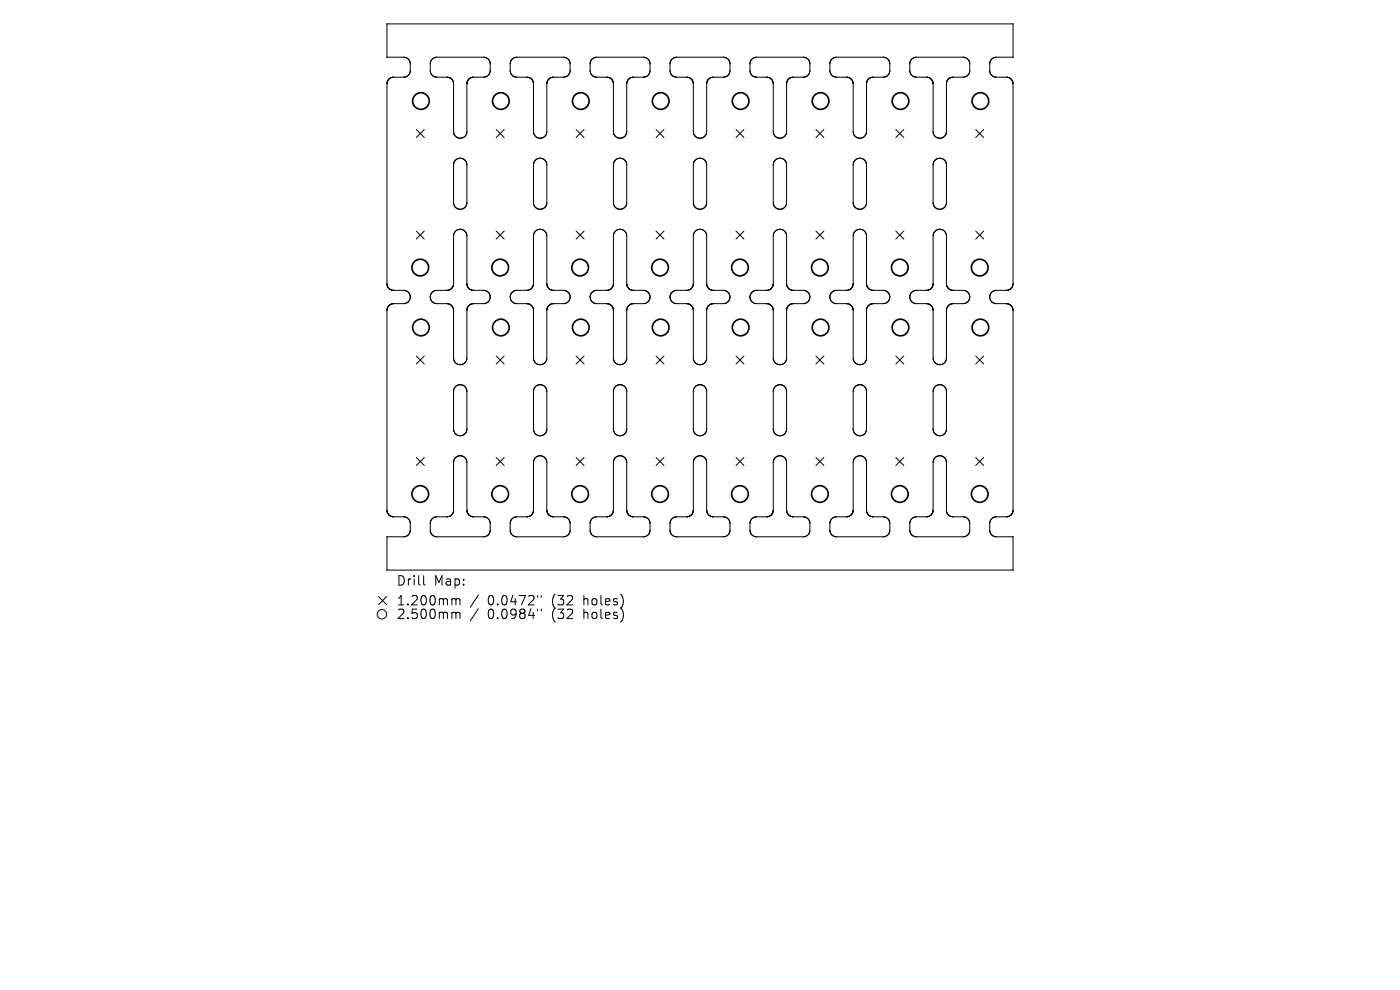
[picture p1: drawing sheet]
<svg xmlns="http://www.w3.org/2000/svg" width="297mm" height="210mm" viewBox="0 0 297 210" stroke-linecap="round" stroke-linejoin="round" font-family="sans-serif">
<defs><g id="words">
<g font-size="2.8">
<text x="84" y="124.5">Drill</text>
<text x="92" y="124.5">Map:</text>
<text x="84" y="128.7">1.200mm</text>
<text x="84" y="131.6">2.500mm</text>
<text x="103.5" y="128.7">0.0472&quot;</text>
<text x="103.5" y="131.6">0.0984&quot;</text>
<text x="117.2" y="128.7">(32</text>
<text x="117.2" y="131.6">(32</text>
<text x="124.1" y="128.7">holes)</text>
<text x="124.1" y="131.6">holes)</text>
</g>
</g></defs>
<g fill="none" stroke="#000" stroke-width=".21">
<path d="M82.1 5.1v7M82.1 5.1h.1M82.1 12.1h.1M82.1 17.7v42.5M82.1 17.7h.1M82.1 17.6v.1M82.1 17.6h.1M82.1 12.1l3.8 .1 .7 .3 .4 .6v2.1l-.4 .8-.8 .4h-2.3M82.1 5.1h132.8M82.1 17.5v.1M82.1 17.5h.1M82.1 17.4v.1"/>
<path d="M82.2 17.4h-.1M82.2 17.2v.2M82.2 17.2h.1M82.2 17.1v.1M82.3 17.1h-.1M82.5 16.8l-.2 .3M82.5 16.8h.1M82.6 16.7l-.1 .1M82.6 16.7h.1M82.7 16.6l-.1 .1M82.7 16.6h.1M82.8 16.5l-.1 .1"/>
<path d="M82.9 16.5h-.1M82.9 16.5h.1M83 16.5h-.1M83 16.5h.1M83.1 16.4l-.1 .1M83.1 16.4h.1M83.2 16.4h-.1M83.2 16.4h.1M83.3 16.4h-.1M83.3 16.4h.1M83.4 16.4h-.1M83.5 16.4h-.1"/>
<path d="M94.9 16.4h.1M95 16.4h.1M95.1 16.4h.1M95.2 16.4h.1M95.2 16.4l.2 .1M95.4 16.5h.1M95.5 16.5l.2 .2M95.7 16.7h.1M95.7 16.7l.1 .1M95.8 16.8h.1M95.8 16.8l.1 .1M95.9 16.9h.1"/>
<path d="M95.9 16.9l.2 .2M96.1 17.1h.1M96.1 17.1v.1M96.1 17.2h.1M96.1 17.2l.1 .2M96.2 17.4h.1M96.2 17.4v.1M96.2 17.5h.1M96.2 17.5v.1M96.2 17.6h.1M96.2 17.6v.1M96.2 17.7h.1"/>
<path d="M96.2 17.7v10.4l.5 .9 .9 .3 1-.3 .4-.9v-10.4M99.1 17.7h-.1M99.1 17.6v.1M99.1 17.6h.1M99.1 17.5v.1M99.1 17.5h.1M99.1 17.4v.1M99.1 17.4h.1M99.1 17.3v.1M99.1 17.3h.1M99.2 17.2l-.1 .1M99.2 17.2h.1"/>
<path d="M99.2 17.1v.1M99.3 17.1h-.1M99.3 16.9v.2M99.4 16.9h-.1M99.4 16.9h.1M99.4 16.8v.1M99.4 16.8h.1M99.5 16.8h-.1M99.5 16.8h.1M99.5 16.7v.1M99.6 16.7h-.1M99.7 16.6l-.1 .1"/>
<path d="M99.7 16.6h.1M99.8 16.5l-.1 .1M99.8 16.5h.1M99.9 16.5h-.1M99.9 16.5h.1M100.1 16.4l-.2 .1M100.1 16.4h.1M100.2 16.4h-.1M100.2 16.4h.1M100.3 16.4h-.1M100.3 16.4h.1M100.4 16.4h-.1"/>
<path d="M100.4 16.4h.1M100.5 16.4h-.1M100.5 16.4l2.4-.1 .8-.5 .3-.7v-1.7l-.2-.5-.4-.5-.8-.3h-10l-.8 .3-.3 .4-.2 .6v1.7l.3 .7 .4 .4 .5 .2h2.4M100.5 16.4h.1M111.8 16.4h.1M111.9 16.4h.1M112 16.4h.1M112.1 16.4h.1M112.2 16.4v.1M112.2 16.5h.1M112.3 16.5h.1M112.3 16.5l.2 .1"/>
<path d="M112.5 16.6h.1M112.6 16.6h.1M112.6 16.6v.1M112.6 16.7h.1M112.7 16.7l.2 .3M112.9 17h.1M112.9 17l.1 .1M113 17.1h.1M113 17.1l.1 .1M113.1 17.2h.1M113.1 17.2v.1M113.1 17.3h.1"/>
<path d="M113.1 17.3v.1M113.1 17.4h.1M113.1 17.4v.1M113.1 17.5h.1M113.2 17.5v.1M113.2 17.6h.1M113.2 17.6v.1M113.2 17.7h.1M113.2 17.7v10.4l.4 .9 1 .3 .9-.3 .5-.9v-10.4M116 17.7h.1M116 17.5v.2M116 17.5h.1"/>
<path d="M116.1 17.4l-.1 .1M116.1 17.4h.1M116.1 17.3v.1M116.1 17.3h.1M116.2 17.1l-.1 .2M116.2 17.1h.1M116.2 17v.1M116.3 17h-.1M116.3 16.9v.1M116.3 16.9h.1M116.5 16.7l-.2 .2M116.5 16.7h.1"/>
<path d="M116.6 16.7h-.1M116.6 16.6v.1M116.7 16.6h-.1M116.7 16.6h.1M116.7 16.5v.1M116.9 16.5h-.2M116.9 16.5h.1M117 16.4l-.1 .1M117 16.4h.1M117.2 16.4h-.2M117.2 16.4h.1M117.3 16.4h-.1"/>
<path d="M117.3 16.4h.1M117.4 16.4h-.1M117.4 16.4l2.4-.1 .9-.5 .2-.7v-1.7l-.1-.5-.4-.5-.9-.3h-9.9l-.8 .3-.4 .4-.2 .6v1.7l.3 .7 .9 .5 2.4 .1M117.4 16.4h.1M128.7 16.4l-2.4-.1-.8-.5-.3-.7v-1.7l.2-.6 .4-.4 .8-.3h10l.7 .3 .4 .5 .2 .5v1.7l-.3 .7-.8 .5-2.4 .1M128.7 16.4h.1M128.8 16.4h.1M128.9 16.4h.1M129 16.4h.1M129.1 16.4h.1M129.2 16.4v.1M129.2 16.5h.1"/>
<path d="M129.3 16.5h.1M129.4 16.5v.1M129.4 16.6h.1M129.5 16.6h.1M129.5 16.6l.1 .1M129.6 16.7h.1M129.6 16.7l.2 .2M129.8 16.9h.1M129.8 16.9l.1 .1M129.9 17h.1M129.9 17v.1M129.9 17.1h.1"/>
<path d="M129.9 17.1l.1 .2M130 17.3h.1M130.1 17.3v.1M130.1 17.4h.1M130.1 17.4v.1M130.1 17.5h.1M130.1 17.5v.1M130.1 17.6h.1M130.1 17.6v.1M130.1 17.7h.1M130.1 17.7v10.4l.5 .9 .9 .3 1-.3 .4-.9 .1-10.4M133 17.7h.1"/>
<path d="M133 17.6v.1M133 17.6h.1M133 17.4v.2M133 17.4h.1M133.1 17.2l-.1 .2M133.1 17.2h.1M133.1 17.1v.1M133.1 17.1h.1M133.2 17l-.1 .1M133.2 17h.1M133.4 16.8l-.2 .2M133.4 16.8h.1"/>
<path d="M133.4 16.7v.1M133.5 16.7h-.1M133.5 16.7h.1M133.6 16.6l-.1 .1M133.6 16.6h.1M133.8 16.5l-.2 .1M133.8 16.5h.1M133.9 16.5h-.1M133.9 16.4v.1M134 16.4h-.1M134 16.4h.1M134.1 16.4h-.1"/>
<path d="M134.1 16.4h.1M134.2 16.4h-.1M134.2 16.4h.1M134.3 16.4h-.1M134.4 16.4h-.1M145.7 16.4l-2.4-.1-.9-.5-.3-.7v-1.7l.2-.5 .4-.5 .9-.3h9.9l.8 .3 .4 .5 .2 .5v1.7l-.3 .7-.9 .5-2.4 .1M145.7 16.4h.1M145.8 16.4h.1M145.9 16.4h.1M146 16.4h.1M146.1 16.4l.1 .1M146.2 16.5h.1"/>
<path d="M146.3 16.5h.1M146.3 16.5l.1 .1M146.4 16.6h.1M146.4 16.6l.2 .1M146.6 16.7h.1M146.6 16.7v.1M146.6 16.8h.1M146.7 16.8h.1M146.7 16.8v.1M146.7 16.9h.1M146.8 16.9h.1M146.8 16.9l.1 .2"/>
<path d="M146.9 17.1h.1M146.9 17.1l.1 .1M147 17.2h.1M147 17.2v.1M147 17.3h.1M147 17.3v.1M147 17.4h.1M147 17.4l.1 .1M147.1 17.5h.1M147.1 17.5v.1M147.1 17.6h.1M147.1 17.6v.1"/>
<path d="M147.1 17.7h.1M147.1 17.7v10.4l.5 .9 .9 .3 1-.3 .4-.9v-10.4M149.9 17.7h.1M149.9 17.6v.1M149.9 17.6h.1M149.9 17.5v.1M149.9 17.5h.1M150 17.4l-.1 .1M150 17.4h.1M150 17.3v.1M150 17.3h.1M150 17.2v.1"/>
<path d="M150 17.2h.1M150.1 17.1l-.1 .1M150.1 17.1h.1M150.2 16.9l-.1 .2M150.2 16.9h.1M150.3 16.9h-.1M150.3 16.8v.1M150.3 16.8h.1M150.4 16.8h-.1M150.4 16.7v.1M150.4 16.7h.1M150.6 16.6l-.2 .1"/>
<path d="M150.6 16.6h.1M150.7 16.5l-.1 .1M150.7 16.5h.1M150.8 16.5h-.1M150.9 16.4l-.1 .1M151 16.4h-.1M151 16.4h.1M151.1 16.4h-.1M151.1 16.4h.1M151.2 16.4h-.1M151.2 16.4h.1M151.3 16.4h-.1"/>
<path d="M151.3 16.4h.1M162.6 16.4h.1M162.7 16.4h.1M162.8 16.4h.1M162.9 16.4h.1M163 16.4h.1M163.1 16.4v.1M163.1 16.5h.1M163.2 16.5h.1M163.2 16.5l.2 .1M163.4 16.6h.1M163.5 16.6v.1"/>
<path d="M163.5 16.7h.1M163.6 16.7v.1M163.6 16.8h.1M163.6 16.8l.2 .2M163.8 17h.1M163.8 17l.1 .1M163.9 17.1h.1M163.9 17.1v.1M163.9 17.2h.1M163.9 17.2l.1 .2M164 17.4h.1M164 17.4v.2"/>
<path d="M164 17.6h.1M164 17.6v.1M164 17.7h.1M164 17.7l.1 10.4 .4 .9 1 .3 .9-.3 .5-.9v-10.4M166.9 17.7h.1M166.9 17.6v.1M166.9 17.6h.1M166.9 17.5v.1M166.9 17.5h.1M166.9 17.4v.1M166.9 17.4h.1M167 17.3l-.1 .1"/>
<path d="M167 17.3h.1M167.1 17.1l-.1 .2M167.1 17.1h.1M167.1 17v.1M167.1 17h.1M167.2 16.9l-.1 .1M167.2 16.9h.1M167.4 16.7l-.2 .2M167.4 16.7h.1M167.5 16.6l-.1 .1M167.5 16.6h.1M167.6 16.6h-.1"/>
<path d="M167.6 16.6h.1M167.6 16.5v.1M167.7 16.5h-.1M167.7 16.5h.1M167.8 16.5h-.1M167.8 16.4v.1M167.9 16.4h-.1M168.1 16.4h-.2M168.1 16.4h.1M168.2 16.4h-.1M168.2 16.4h.1M168.3 16.4h-.1"/>
<path d="M168.3 16.4l2.4-.1 .8-.5 .3-.7v-1.7l-.2-.6-.4-.4-.8-.3h-10l-.7 .3-.4 .5-.2 .5v1.7l.3 .7 .8 .5 2.4 .1M168.3 16.4h.1M179.6 16.4l-2.4-.1-.9-.5-.2-.7v-1.7l.1-.5 .4-.5 .9-.3h9.9l.8 .3 .4 .4 .2 .6v1.7l-.3 .7-.9 .5-2.4 .1M179.6 16.4h.1M179.7 16.4h.1M179.8 16.4h.1M179.8 16.4h.2M180 16.4h.1M180 16.4l.1 .1M180.1 16.5h.1M180.1 16.5h.2M180.3 16.5v.1"/>
<path d="M180.3 16.6h.1M180.4 16.6v.1M180.4 16.7h.1M180.5 16.7h.1M180.5 16.7l.2 .2M180.7 16.9h.1M180.7 16.9v.1M180.7 17h.1M180.8 17v.1M180.8 17.1h.1M180.8 17.1l.1 .2M180.9 17.3h.1"/>
<path d="M180.9 17.3v.1M180.9 17.4h.1M180.9 17.4l.1 .1M181 17.5h.1M181 17.5v.2M181 17.7h.1M181 17.7v10.4l.5 .9 .9 .3 1-.3 .4-.9v-10.4M183.8 17.7h.1M183.8 17.6v.1M183.8 17.6h.1M183.9 17.5l-.1 .1M183.9 17.5h.1"/>
<path d="M183.9 17.4v.1M183.9 17.4h.1M183.9 17.3v.1M183.9 17.3h.1M183.9 17.2v.1M183.9 17.2h.1M184 17.1l-.1 .1M184 17.1h.1M184.1 17l-.1 .1M184.1 17h.1M184.3 16.7l-.2 .3M184.4 16.7h-.1"/>
<path d="M184.4 16.7h.1M184.4 16.6v.1M184.4 16.6h.1M184.5 16.6h-.1M184.7 16.5l-.2 .1M184.7 16.5h.1M184.8 16.5h-.1M184.8 16.4v.1M184.9 16.4h-.1M184.9 16.4h.1M185 16.4h-.1M185 16.4h.1"/>
<path d="M185.1 16.4h-.1M185.1 16.4h.1M185.2 16.4h-.1M185.2 16.4h.1M196.5 16.4l-2.4-.1-.8-.5-.3-.7v-1.7l.2-.5 .4-.5 .8-.3h10l.8 .3 .3 .4 .2 .6v1.7l-.3 .7-.4 .4-.5 .2h-2.4M196.5 16.4h.1M196.6 16.4h.1M196.7 16.4h.1M196.8 16.4h.1M196.9 16.4h.1M196.9 16.4l.2 .1M197.1 16.5h.1"/>
<path d="M197.2 16.5h.1M197.2 16.5l.1 .1M197.3 16.6h.1M197.3 16.6l.1 .1M197.4 16.7h.1M197.5 16.7v.1M197.5 16.8h.1M197.6 16.8h.1M197.6 16.8v.1M197.6 16.9h.1M197.7 16.9v.2M197.7 17.1h.1"/>
<path d="M197.8 17.1v.1M197.8 17.2h.1M197.8 17.2l.1 .1M197.9 17.3h.1M197.9 17.3v.1M197.9 17.4h.1M197.9 17.4v.1M197.9 17.5h.1M197.9 17.5v.1M197.9 17.6h.1M197.9 17.6l.1 .1M198 17.7h.1"/>
<path d="M198 17.7v10.4l.4 .9 1 .3 .9-.3 .5-.9v-10.4M200.8 17.7h.1M200.8 17.6v.1M200.8 17.6h.1M200.8 17.5v.1M200.8 17.5h.1M200.8 17.4v.1M200.8 17.4h.1M200.9 17.2l-.1 .2M200.9 17.2h.1M200.9 17.1v.1M200.9 17.1h.1"/>
<path d="M201.1 16.9l-.2 .2M201.1 16.9h.1M201.2 16.8l-.1 .1M201.2 16.8h.1M201.3 16.7l-.1 .1M201.3 16.7h.1M201.5 16.5l-.2 .2M201.6 16.5h-.1M201.6 16.5h.1M201.7 16.5h-.1M201.8 16.4l-.1 .1M201.8 16.4h.1"/>
<path d="M201.9 16.4h-.1M201.9 16.4h.1M202 16.4h-.1M202 16.4h.1M202.1 16.4h-.1M202.1 16.4h.1M213.5 16.4h.1M213.6 16.4h.1M213.7 16.4h.1M213.8 16.4h.1M213.9 16.4h.1M213.9 16.4l.1 .1"/>
<path d="M214 16.5h.1M214.1 16.5h.1M214.2 16.5l.1 .1M214.3 16.6h.1M214.3 16.6l.1 .1M214.4 16.7h.1M214.4 16.7l.1 .1M214.5 16.8h.1M214.5 16.8l.2 .3M214.7 17.1h.1M214.8 17.1v.1M214.8 17.2h.1"/>
<path d="M214.8 17.2v.2M214.8 17.4h.1M214.9 17.4v.1M214.9 17.5h.1M214.9 17.5v.1M214.9 12.1l-3.8 .1-.7 .3-.4 .6v2.1l.4 .8 .8 .4h2.3M214.9 5.1h.1M214.9 17.6h.1M214.9 17.6v.1M214.9 17.7h.1M214.9 17.7v42.5M214.9 12.1h.1"/>
<path d="M214.9 5.1v7M88.3 27.5l1.7 1.7M90 27.5l-1.7 1.7M96.6 34l.8-.4h.7l.7 .5 .2 .7v8.4l-.4 .8-.8 .4-.6-.1-.5-.2-.3-.4-.2-.6v-8.2zM105.3 27.5l1.7 1.7M107 27.5l-1.7 1.7M113.6 34l.7-.4h.8l.6 .5 .3 .7v8.4l-.5 .8-.8 .4-.5-.1-.5-.2-.4-.4-.1-.6v-8.2zM122.2 27.5l1.7 1.7M123.9 27.5l-1.7 1.7M130.5 34l.8-.4h.7l.7 .5 .3 .7-.1 8.4-.4 .8-.8 .4-.6-.1-.5-.2-.3-.4-.2-.6v-8.2zM139.2 27.5l1.7 1.7M140.9 27.5l-1.7 1.7"/>
<path d="M147.5 34l.7-.4h.8l.6 .5 .3 .7v8.4l-.4 .8-.9 .4-.5-.1-.5-.2-.3-.4-.2-.6v-8.2zM156.1 27.5l1.7 1.7M157.8 27.5l-1.7 1.7M164.5 34l.7-.4h.7l.7 .5 .3 .7v8.4l-.5 .8-.8 .4-.6-.1-.4-.2-.4-.4-.1-.6-.1-8.2zM173.1 27.5l1.7 1.7M174.8 27.5l-1.7 1.7M181.4 34l.7-.4h.8l.6 .5 .3 .7v8.4l-.4 .8-.8 .4-.6-.1-.5-.2-.3-.4-.2-.6v-8.2zM190 27.5l1.7 1.7M191.7 27.5l-1.7 1.7M198.4 34l.7-.4h.7l.7 .5 .3 .7v8.4l-.5 .8-.8 .4-.5-.1-.5-.2-.4-.4-.1-.6v-8.2zM207 27.5l1.7 1.7M208.7 27.5l-1.7 1.7"/>
<path d="M88.3 49l1.7 1.7M90 49l-1.7 1.7M105.3 49l1.7 1.7M107 49l-1.7 1.7M122.2 49l1.7 1.7M123.9 49l-1.7 1.7M139.2 49l1.7 1.7M140.9 49l-1.7 1.7M156.1 49l1.7 1.7M157.8 49l-1.7 1.7M173.1 49l1.7 1.7M174.8 49l-1.7 1.7"/>
<path d="M190 49l1.7 1.7M191.7 49l-1.7 1.7M207 49l1.7 1.7M208.7 49l-1.7 1.7M82.1 65.8v42.4M82.1 65.8h.1M82.1 60.2v.1M82.1 60.3h.1M82.1 65.7v.1M82.1 60.3v.1M82.1 65.6v.1M82.1 60.4h.1"/>
<path d="M82.1 65.6h.1M82.1 60.4v.1M82.1 60.5h.1M82.1 65.5v.1M82.1 60.5l.1 .1M82.2 60.6v.1M82.2 65.4l-.1 .1M82.2 60.7h.1M82.2 65.3v.1M82.2 60.7v.1M82.2 65.2v.1M82.2 60.8h.1"/>
<path d="M82.2 65.2h.1M82.3 60.8l.2 .3M82.3 65.2h-.1M82.3 65.1v.1M82.3 65.1h.1M82.5 64.9l-.2 .2M82.5 61.1v.1M82.5 61.2h.1M82.5 64.8v.1M82.5 64.8h.1M82.6 64.8h-.1M82.6 61.2v.1"/>
<path d="M82.6 61.3h.1M82.6 64.7v.1M82.6 64.7h.1M82.7 64.7h-.1M82.7 64.7h.1M82.7 61.3v.1M82.7 61.4h.1M82.7 64.6v.1M82.8 64.6h-.1M82.8 64.6h.1M82.8 61.4h.1M82.9 61.4v.1"/>
<path d="M82.9 64.5l-.1 .1M82.9 61.5h.1M83 61.5h.1M83 64.5h-.1M83 64.5h.1M83.1 64.5h-.1M83.1 61.5h.1M83.1 64.5h.1M83.2 64.5h-.1M83.2 61.5v.1M83.2 64.4v.1M83.2 61.6h.1"/>
<path d="M83.2 64.4h.1M83.3 64.4h-.1M83.3 61.6h.1M83.3 64.4h.1M83.4 64.4h-.1M83.4 61.6h.1M83.5 61.6l2.7 .1 .6 .5 .2 .8-.2 .8-.6 .5-2.7 .1M83.5 64.4h-.1M88.3 75.5l1.7 1.7M90 75.5l-1.7 1.7M94.9 61.6l-2.8 .1-.6 .5-.2 .8 .2 .8 .6 .5 2.8 .1M94.9 64.4h.1"/>
<path d="M94.9 61.6h.1M95 61.6h-.1M95 64.4h.1M95 61.6h.1M95.1 61.6h-.1M95.1 64.4h.1M95.1 64.4l.2 .1M95.1 61.6h.1M95.2 61.5l-.1 .1M95.2 61.5h.1M95.3 64.5h.1M95.4 64.5h.1"/>
<path d="M95.4 61.5h-.2M95.4 64.5l.1 .1M95.4 61.5h.1M95.4 61.4v.1M95.5 61.4h-.1M95.5 64.6h.1M95.5 64.6l.2 .1M95.7 64.7h.1M95.7 61.3l-.2 .1M95.7 64.7v.1M95.7 64.8h.1M95.7 61.2v.1"/>
<path d="M95.8 61.2h-.1M95.8 64.8h.1M95.8 61.2h.1M95.8 64.8v.1M95.8 64.9h.1M95.8 61.1v.1M95.9 61.1h-.1M95.9 64.9h.1M95.9 64.9l.1 .2M95.9 61.1h.1M96 65.1h.1M96 65.1l.1 .1"/>
<path d="M96.1 60.8l-.2 .3M96.1 65.2h.1M96.1 60.8h.1M96.1 65.2v.1M96.1 65.3l.1 .1M96.1 60.7v.1M96.1 60.7h.1M96.2 60.6l-.1 .1M96.2 65.4v.1M96.2 65.5h.1M96.2 60.5v.1M96.2 60.5h.1"/>
<path d="M96.2 65.5v.1M96.2 60.4v.1M96.2 65.6h.1M96.2 65.6v.1M96.2 60.4h.1M96.2 60.3v.1M96.2 60.3h.1M96.2 65.7v.1M96.2 60.2v-10.3l.5-.9 .9-.4 1 .4 .4 .8v10.4M96.2 65.8h.1M96.2 60.2v.1M96.2 65.8v10.3l.5 .9 .9 .4 .9-.4 .5-.8v-10.4"/>
<path d="M99 65.8h.1M99 60.2l.1 .1M99.1 60.3h.1M99.1 65.7l-.1 .1M99.1 60.3v.1M99.1 65.6v.1M99.1 60.4h.1M99.1 65.6h.1M99.1 60.4v.1M99.1 65.5v.1M99.1 60.5h.1M99.1 65.5h.1"/>
<path d="M99.1 60.5v.1M99.1 60.6h.1M99.1 65.4v.1M99.1 60.6v.1M99.1 65.4h.1M99.1 60.7h.1M99.1 65.3v.1M99.2 60.7h.1M99.2 60.7v.2M99.2 65.3h-.1M99.2 65.2v.1M99.2 60.9h.1"/>
<path d="M99.3 60.9v.1M99.3 65l-.1 .2M99.3 61l.1 .1M99.4 64.9l-.1 .1M99.4 61.1h.1M99.4 64.9h.1M99.4 61.1v.1M99.4 61.2h.1M99.4 64.8v.1M99.5 64.8h-.1M99.5 61.2h.1M99.5 64.8h.1"/>
<path d="M99.5 61.2l.1 .1M99.6 61.3l.1 .1M99.6 64.7l-.1 .1M99.6 64.7h.1M99.7 61.4h.1M99.8 61.4h.1M99.8 61.4l.1 .1M99.9 64.6l-.3 .1M99.9 61.5h.1M99.9 61.5h.2M99.9 64.5v.1M100 64.5h-.1"/>
<path d="M100 64.5h.1M100.1 61.5h.1M100.1 61.5l.1 .1M100.2 64.4l-.2 .1M100.2 61.6h.1M100.2 64.4h.1M100.3 64.4h-.1M100.3 61.6h.1M100.3 64.4h.1M100.4 61.6h.1M100.4 64.4h-.1M100.4 64.4h.1"/>
<path d="M100.5 64.4h-.1M100.5 61.6h.1M100.5 61.6l2.6 .1 .7 .5 .2 .8-.2 .8-.7 .5-2.6 .1M100.5 64.4h.1M105.3 75.5l1.7 1.7M107 75.5l-1.7 1.7M111.8 61.6l-2.7 .1-.6 .5-.3 .8 .3 .8 .6 .5 2.7 .1M111.8 64.4h.1M111.8 61.6h.1M111.9 64.4h.1M111.9 61.6h-.1M111.9 61.6h.1"/>
<path d="M112 64.4h.1M112 61.6h-.1M112 64.4l.1 .1M112 61.6h.1M112.1 64.5h.1M112.1 61.5l-.1 .1M112.1 61.5h.1M112.2 64.5h.1M112.2 61.5h-.1M112.2 61.5h.1M112.3 61.5h-.1M112.3 64.5h.1"/>
<path d="M112.3 61.5h.1M112.3 64.5l.1 .1M112.4 64.6h.1M112.5 64.6h.1M112.5 61.4l-.2 .1M112.5 64.6l.1 .1M112.6 61.3l-.1 .1M112.6 64.7h.1M112.6 61.3h.1M112.6 64.7l.3 .3M112.7 61.3h-.1M112.9 61l-.2 .3"/>
<path d="M112.9 65h.1M112.9 65l.1 .1M112.9 61h.1M113 65.1h.1M113 65.1v.1M113 60.9l-.1 .1M113 60.9h.1M113 65.2h.1M113 60.8v.1M113 65.2l.1 .1M113 60.8h.1M113.1 60.7l-.1 .1"/>
<path d="M113.1 60.7h.1M113.1 65.3v.1M113.1 65.4h.1M113.1 60.6v.1M113.1 60.6h.1M113.1 65.4v.1M113.1 65.5h.1M113.1 60.5v.1M113.1 65.5l.1 .1M113.1 60.5h.1M113.2 60.4l-.1 .1M113.2 65.6h.1"/>
<path d="M113.2 60.4h.1M113.2 65.6v.1M113.2 60.3v.1M113.2 60.3h.1M113.2 65.7v.1M113.2 60.2v-10.3l.4-.9 1-.4 .9 .4 .5 .8v10.4M113.2 60.2v.1M113.2 65.8h.1M113.2 65.8v10.3l.4 .9 1 .4 .9-.4 .5-.8v-10.4M116 65.8h.1M116 60.2v.1M116 60.3v.1"/>
<path d="M116 65.7v.1M116 65.6v.1M116 65.6h.1M116 60.4v.1M116 60.5h.1M116 65.5v.1M116 65.5h.1M116.1 60.5v.1M116.1 65.5h-.1M116.1 65.4v.1M116.1 60.6h.1M116.1 60.6v.1"/>
<path d="M116.1 65.4h.1M116.1 60.7l.1 .1M116.1 65.3v.1M116.1 65.3h.1M116.1 65.2v.1M116.2 65.2h-.1M116.2 60.8h.1M116.2 65.2h.1M116.2 60.8v.1M116.2 60.9h.1M116.2 60.9v.1M116.2 65.1v.1"/>
<path d="M116.2 65.1h.1M116.2 61h.1M116.2 65v.1M116.3 65h-.1M116.3 61h.1M116.3 65h.1M116.3 61v.1M116.3 61.1l.2 .2M116.3 64.9v.1M116.5 61.3h.1M116.6 64.7l-.3 .2M116.6 61.3h.1"/>
<path d="M116.6 61.3l.1 .1M116.6 64.7h.1M116.7 61.4h.1M116.7 64.6l-.1 .1M116.7 64.6h.1M116.7 61.4l.2 .1M116.8 64.6h-.1M116.8 64.6h.1M116.9 61.5h.1M117 64.5l-.2 .1M117 61.5h.1M117 61.5l.2 .1"/>
<path d="M117 64.5h.1M117.1 64.5h-.1M117.1 64.4v.1M117.2 64.4h-.1M117.2 61.6h.1M117.2 64.4h.1M117.3 64.4h-.1M117.3 61.6h.1M117.3 64.4h.1M117.4 64.4h-.1M117.4 61.6h.1M117.4 61.6l2.7 .1 .6 .5 .2 .8-.2 .8-.6 .5-2.7 .1"/>
<path d="M117.4 64.4h.1M122.2 75.5l1.7 1.7M123.9 75.5l-1.7 1.7M128.7 61.6l-2.6 .1-.7 .5-.2 .8 .2 .8 .7 .5 2.6 .1M128.7 64.4h.1M128.7 61.6h.1M128.8 61.6h-.1M128.8 64.4h.1M128.8 61.6h.1M128.9 61.6h-.1M128.9 64.4h.1M129 61.6h-.1"/>
<path d="M129 64.4h.1M129 64.4l.1 .1M129.1 64.5h.1M129.1 61.5l-.1 .1M129.2 64.5h.1M129.2 61.5h-.1M129.2 61.5h.1M129.3 61.5h-.1M129.3 64.5v.1M129.3 61.5h.1M129.3 64.6h.1M129.4 61.4l-.1 .1"/>
<path d="M129.4 64.6h.1M129.4 64.6l.1 .1M129.4 61.4h.1M129.5 61.4h-.1M129.5 61.4h.1M129.5 64.7h.1M129.5 61.3v.1M129.6 64.7l.2 .2M129.6 61.3h-.1M129.6 61.3h.1M129.8 61.1l-.2 .2M129.8 64.9h.1"/>
<path d="M129.8 61.1h.1M129.8 64.9v.1M129.8 65h.1M129.8 61v.1M129.9 65h.1M129.9 61h-.1M129.9 65l.1 .2M129.9 61h.1M129.9 60.9v.1M129.9 60.9h.1M130 65.2v.1M130 65.3h.1"/>
<path d="M130 60.7l-.1 .2M130 65.3l.1 .1M130.1 60.6l-.1 .1M130.1 65.4h.1M130.1 60.6h.1M130.1 65.4v.1M130.1 65.5h.1M130.1 60.5v.1M130.1 60.5h.1M130.1 65.5v.1M130.1 60.4v.1M130.1 65.6h.1"/>
<path d="M130.1 65.6v.1M130.1 60.4h.1M130.1 60.3v.1M130.1 60.3h.1M130.1 65.7v.1M130.1 60.2v-10.4l.5-.8 .9-.4 1 .4 .4 .8 .1 10.4M130.1 60.2v.1M130.1 65.8h.1M130.1 65.8v10.4l.5 .8 .9 .4 .9-.4 .5-.8 .1-10.4M133 65.8h.1M133 60.2v.1M133 60.3h.1"/>
<path d="M133 65.7v.1M133 60.3v.1M133 60.4v.1M133 65.6v.1M133 65.6h.1M133 65.5v.1M133 65.5h.1M133 60.5v.1M133 60.6l.1 .1M133 65.4v.1M133.1 60.7h.1M133.1 60.7v.1"/>
<path d="M133.1 65.2l-.1 .2M133.1 60.8h.1M133.1 60.8l.1 .2M133.1 65.2h.1M133.2 65.1l-.1 .1M133.2 65.1h.1M133.2 65v.1M133.2 61h.1M133.2 61l.2 .2M133.2 65h.1M133.4 64.8l-.2 .2M133.4 61.2h.1"/>
<path d="M133.4 64.8h.1M133.4 61.2l.1 .1M133.5 64.7l-.1 .1M133.5 61.3h.1M133.5 64.7h.1M133.6 64.7h-.1M133.6 61.3h.1M133.6 61.3v.1M133.6 64.7h.1M133.6 61.4l.2 .1M133.6 64.6v.1M133.6 64.6h.1"/>
<path d="M133.7 64.6h-.1M133.7 64.6h.1M133.8 64.6h-.1M133.8 64.5v.1M133.8 61.5h.1M133.8 64.5h.1M133.9 64.5h-.1M133.9 61.5h.1M133.9 64.5h.1M134 64.5h-.1M134 61.5h.1M134 61.5l.1 .1"/>
<path d="M134 64.5h.1M134.1 64.4l-.1 .1M134.1 61.6h.1M134.1 64.4h.1M134.2 61.6h.1M134.2 64.4h-.1M134.2 64.4h.1M134.3 61.6h.1M134.3 64.4h-.1M134.4 61.6l2.6 .1 .7 .5 .2 .8-.2 .8-.7 .5-2.6 .1M134.4 64.4h-.1M139.2 75.5l1.7 1.7"/>
<path d="M140.9 75.5l-1.7 1.7M145.7 61.6l-2.7 .1-.6 .5-.3 .8 .3 .8 .6 .5 2.7 .1M145.7 64.4h.1M145.7 61.6h.1M145.8 61.6h-.1M145.8 64.4h.1M145.8 61.6h.1M145.9 64.4h.1M145.9 61.6h-.1M145.9 61.6h.1M146 61.6h-.1M146 64.4l.1 .1"/>
<path d="M146 61.5v.1M146.1 61.5h-.1M146.1 64.5h.1M146.2 64.5h.1M146.2 61.5h-.1M146.2 64.5l.1 .1M146.3 64.6l.2 .1M146.3 61.5h-.1M146.3 61.4v.1M146.3 61.4h.1M146.4 61.4h-.1M146.4 61.4h.1"/>
<path d="M146.5 64.7h.1M146.6 64.7h.1M146.6 61.3l-.2 .1M146.6 64.7v.1M146.6 64.8h.1M146.6 61.2v.1M146.6 61.2h.1M146.7 61.2h-.1M146.7 64.8h.1M146.7 61.2h.1M146.7 64.8v.1M146.7 64.9h.1"/>
<path d="M146.7 61.1v.1M146.7 61.1h.1M146.8 61.1h-.1M146.8 64.9h.1M146.8 61.1h.1M146.8 64.9v.1M146.8 61v.1M146.8 65l.1 .1M146.9 65.1h.1M146.9 65.1v.1M146.9 65.2h.1M146.9 60.8l-.1 .2"/>
<path d="M146.9 60.8h.1M147 65.2v.1M147 65.3h.1M147 60.7l-.1 .1M147 60.7h.1M147 65.3v.1M147 60.6v.1M147 65.4h.1M147 60.6h.1M147 65.4v.1M147 60.5v.1M147 65.5h.1"/>
<path d="M147.1 65.5v.1M147.1 60.5h-.1M147.1 60.4v.1M147.1 65.6h.1M147.1 60.4h.1M147.1 65.6v.1M147.1 60.3v.1M147.1 65.7v.1M147.1 60.3h.1M147.1 60.2v-10.4l.5-.8 .9-.4 1 .4 .4 .8v10.4M147.1 60.2v.1M147.1 65.8h.1"/>
<path d="M147.1 65.8v10.4l.5 .8 .9 .4 .9-.4 .5-.8v-10.4M149.9 65.8h.1M149.9 60.2v.1M149.9 60.3h.1M149.9 65.7v.1M149.9 60.3v.1M149.9 60.4h.1M149.9 65.6v.1M149.9 65.6h.1M149.9 60.4v.1M149.9 60.5h.1M149.9 65.5v.1"/>
<path d="M150 65.5h-.1M150 65.5h.1M150 60.5v.1M150 65.4v.1M150 60.6h.1M150 60.6v.1M150 65.4h.1M150 65.3v.1M150 60.7h.1M150 65.3h.1M150 60.7l.1 .1M150.1 65.2l-.1 .1"/>
<path d="M150.1 65.2h.1M150.1 60.8h.1M150.1 60.8l.1 .2M150.1 65.1v.1M150.1 65.1h.1M150.2 65l-.1 .1M150.2 61v.1M150.2 64.9v.1M150.2 61.1h.1M150.2 64.9h.1M150.3 64.9h-.1M150.3 61.1h.1"/>
<path d="M150.3 61.1v.1M150.3 64.9h.1M150.3 61.2h.1M150.3 64.8v.1M150.3 64.8h.1M150.4 64.8h-.1M150.4 61.2h.1M150.4 64.8h.1M150.4 61.2v.1M150.4 61.3l.2 .1M150.4 64.7v.1M150.4 64.7h.1"/>
<path d="M150.5 64.7h-.1M150.6 61.4h.1M150.7 61.4h.1M150.7 61.4v.1M150.7 64.6l-.2 .1M150.7 61.5h.1M150.8 61.5h.1M150.8 64.5l-.1 .1M150.8 64.5h.1M150.9 64.5h-.1M150.9 61.5h.1M151 61.5v.1"/>
<path d="M151 64.4l-.1 .1M151 61.6h.1M151.1 64.4h-.1M151.1 61.6h.1M151.1 64.4h.1M151.2 61.6h.1M151.2 64.4h-.1M151.2 64.4h.1M151.3 64.4h-.1M151.3 61.6h.1M151.3 64.4h.1M151.3 61.6l2.7 .1 .6 .5 .3 .8-.3 .8-.6 .5-2.7 .1"/>
<path d="M156.1 75.5l1.7 1.7M157.8 75.5l-1.7 1.7M162.6 61.6l-2.6 .1-.7 .5-.2 .8 .2 .8 .7 .5 2.6 .1M162.6 64.4h.1M162.7 61.6h-.1M162.7 64.4h.1M162.8 64.4h.1M162.8 61.6h-.1M162.8 61.6h.1M162.9 61.6h-.1M162.9 64.4h.1M162.9 64.4l.1 .1"/>
<path d="M162.9 61.6h.1M163 61.5l-.1 .1M163 64.5h.1M163 61.5h.1M163.1 61.5h-.1M163.1 64.5h.1M163.1 61.5h.1M163.2 61.5h-.1M163.2 64.5h.1M163.2 64.5v.1M163.2 61.5h.1M163.2 64.6h.1"/>
<path d="M163.3 64.6h.1M163.4 64.6h.1M163.4 61.4l-.2 .1M163.4 64.6v.1M163.4 64.7h.1M163.4 61.3v.1M163.5 61.3h-.1M163.5 64.7h.1M163.5 61.3h.1M163.5 64.7l.1 .1M163.6 61.2l-.1 .1M163.6 64.8h.1"/>
<path d="M163.6 61.2h.1M163.6 64.8l.2 .2M163.8 61l-.2 .2M163.8 65h.1M163.8 61h.1M163.8 65v.1M163.8 65.1h.1M163.8 65.1l.1 .1M163.9 60.8l-.1 .2M163.9 65.2h.1M163.9 65.2l.1 .2M163.9 60.8h.1"/>
<path d="M163.9 60.7v.1M163.9 60.7h.1M164 60.6l-.1 .1M164 65.4v.1M164 65.5h.1M164 60.5v.1M164 65.5v.1M164 65.6h.1M164 60.4v.1M164 65.6v.1M164 60.3v.1M164 60.3h.1"/>
<path d="M164 65.7v.1M164 60.2l.1-10.4 .4-.8 1-.4 .9 .4 .5 .8v10.4M164 60.2v.1M164 65.8h.1M164 65.8l.1 10.4 .5 .8 .9 .4 .9-.4 .5-.8v-10.4M166.9 65.8h.1M166.9 60.2v.1M166.9 65.7v.1M166.9 60.3h.1M166.9 60.3v.1M166.9 65.6v.1M166.9 60.4h.1"/>
<path d="M166.9 65.6h.1M166.9 60.4v.1M166.9 60.5h.1M166.9 65.5v.1M166.9 65.5h.1M166.9 60.5v.1M166.9 65.4v.1M166.9 60.6h.1M167 60.6v.1M167 65.4h-.1M167 60.7l.1 .2M167 65.3v.1"/>
<path d="M167 65.3h.1M167 65.2v.1M167.1 60.9h.1M167.1 60.9v.1M167.1 65l-.1 .2M167.1 61h.1M167.1 65h.1M167.2 65h-.1M167.2 61v.1M167.2 64.9v.1M167.2 61.1h.1M167.2 64.9h.1"/>
<path d="M167.2 61.1l.2 .2M167.4 61.3h.1M167.4 64.7l-.2 .2M167.5 61.3v.1M167.5 64.7h-.1M167.5 61.4h.1M167.6 61.4h.1M167.6 64.6l-.1 .1M167.6 64.6h.1M167.6 61.4l.1 .1M167.7 64.6h-.1M167.7 61.5h.1"/>
<path d="M167.7 64.5v.1M167.8 61.5h.1M167.8 64.5h-.1M167.9 61.5l.2 .1M167.9 64.5h-.1M167.9 64.5h.1M168 64.4l-.1 .1M168.1 61.6h.1M168.1 64.4h-.1M168.1 64.4h.1M168.2 64.4h-.1M168.2 61.6h.1"/>
<path d="M168.2 64.4h.1M168.3 64.4h-.1M168.3 61.6h.1M168.3 61.6l2.6 .1 .7 .5 .2 .8-.2 .8-.7 .5-2.6 .1M168.3 64.4h.1M173.1 75.5l1.7 1.7M174.8 75.5l-1.7 1.7M179.6 64.4h.1M179.6 61.6l-2.7 .1-.6 .5-.2 .8 .2 .8 .6 .5 2.7 .1M179.6 61.6h.1M179.7 61.6h-.1M179.7 64.4h.1"/>
<path d="M179.7 61.6h.1M179.8 61.6h-.1M179.8 64.4h.1M179.8 61.6h.1M179.9 64.4v.1M179.9 64.5h.1M180 61.5l-.2 .1M180 64.5h.1M180 64.5l.2 .1M180 61.5h.1M180.1 61.5h-.1M180.1 61.5h.1"/>
<path d="M180.2 64.6h.1M180.3 61.4l-.2 .1M180.3 64.6h.1M180.3 64.6l.1 .1M180.3 61.4h.1M180.4 61.3l-.1 .1M180.4 64.7h.1M180.4 64.7l.3 .2M180.4 61.3h.1M180.5 61.3h-.1M180.5 61.3h.1M180.7 61.1l-.2 .2"/>
<path d="M180.7 64.9v.1M180.7 61v.1M180.7 65h.1M180.7 61h.1M180.8 61h-.1M180.8 65v.1M180.8 65.1h.1M180.8 60.9v.1M180.8 65.1v.1M180.8 60.9h.1M180.8 60.8v.1M180.8 65.2h.1"/>
<path d="M180.8 60.8h.1M180.9 65.2v.1M180.9 65.3h.1M180.9 65.3v.1M180.9 60.7l-.1 .1M180.9 60.6v.1M180.9 65.4h.1M180.9 60.6h.1M180.9 65.4v.1M180.9 65.5h.1M180.9 60.5v.1M181 65.5h.1"/>
<path d="M181 60.5h-.1M181 65.5v.1M181 60.4v.1M181 65.6h.1M181 65.6v.1M181 60.3v.1M181 65.7v.1M181 60.2v-10.4l.5-.8 .9-.4 1 .4 .4 .9v10.3M181 60.2v.1M181 65.8h.1M181 65.8v10.4l.5 .8 .9 .4 1-.4 .4-.9v-10.3M183.8 65.8h.1"/>
<path d="M183.8 60.2v.1M183.8 60.3h.1M183.8 65.7v.1M183.8 60.3v.1M183.8 65.6v.1M183.8 60.4h.1M183.8 65.6h.1M183.9 60.4v.1M183.9 60.5h.1M183.9 65.5l-.1 .1M183.9 65.5h.1M183.9 60.5v.1"/>
<path d="M183.9 60.6h.1M183.9 65.4v.1M183.9 65.4h.1M183.9 60.6v.1M183.9 60.7h.1M183.9 65.3v.1M183.9 60.7l.1 .1M184 65.2l-.1 .1M184 60.8h.1M184 65.2h.1M184 60.8v.1M184 60.9h.1"/>
<path d="M184 65.1v.1M184 60.9l.1 .1M184 65.1h.1M184.1 65l-.1 .1M184.1 61h.1M184.1 61l.2 .3M184.1 65h.1M184.3 61.3h.1M184.4 61.3h.1M184.4 64.7l-.3 .3M184.4 64.7h.1M184.4 61.3l.1 .1"/>
<path d="M184.5 61.4l.2 .1M184.5 64.6l-.1 .1M184.5 64.6h.1M184.6 64.6h-.1M184.6 64.6h.1M184.7 61.5h.1M184.7 64.5l-.1 .1M184.7 64.5h.1M184.8 64.5h-.1M184.8 61.5h.1M184.8 64.5h.1M184.9 64.5h-.1"/>
<path d="M184.9 61.5h.1M184.9 64.5h.1M184.9 61.5l.1 .1M185 64.4l-.1 .1M185 61.6h.1M185 64.4h.1M185.1 64.4h-.1M185.1 61.6h.1M185.1 64.4h.1M185.2 64.4h-.1M185.2 61.6h.1M185.2 61.6l2.7 .1 .6 .5 .3 .8-.3 .8-.6 .5-2.7 .1"/>
<path d="M185.2 64.4h.1M190 75.5l1.7 1.7M191.7 75.5l-1.7 1.7M196.5 61.6l-2.6 .1-.7 .5-.2 .8 .2 .8 .7 .5 2.6 .1M196.5 64.4h.1M196.6 64.4h.1M196.6 61.6h-.1M196.6 61.6h.1M196.7 64.4h.1M196.7 61.6h-.1M196.7 61.6h.1M196.8 61.6h-.1"/>
<path d="M196.8 64.4h.1M196.8 64.4l.2 .1M196.8 61.6h.1M196.9 61.5l-.1 .1M196.9 61.5h.1M197 64.5h.1M197.1 61.5h-.2M197.1 64.5v.1M197.1 64.6l.3 .1M197.1 61.5h.1M197.2 61.4l-.1 .1M197.2 61.4h.1"/>
<path d="M197.3 61.4h-.1M197.3 61.4h.1M197.4 64.7h.1M197.4 64.7l.1 .1M197.4 61.3l-.1 .1M197.5 64.8h.1M197.5 61.2l-.1 .1M197.5 61.2h.1M197.6 64.8v.1M197.6 61.2h-.1M197.6 61.1v.1M197.6 64.9h.1"/>
<path d="M197.6 61.1h.1M197.6 64.9l.1 .1M197.7 65l.1 .2M197.7 61l-.1 .1M197.7 60.9v.1M197.8 60.9h-.1M197.8 65.2v.1M197.8 60.7v.2M197.8 65.3h.1M197.8 60.7h.1M197.9 60.7h-.1M197.9 65.3v.1"/>
<path d="M197.9 60.6v.1M197.9 65.4h.1M197.9 60.6h.1M197.9 65.4v.1M197.9 60.5v.1M197.9 65.5h.1M197.9 65.5v.1M197.9 60.5h.1M197.9 60.4v.1M197.9 65.6h.1M197.9 65.6l.1 .1M197.9 60.4h.1"/>
<path d="M197.9 60.3v.1M198 65.7v.1M198 60.3h-.1M198 60.2v-10.4l.4-.8 1-.4 .9 .4 .5 .9v10.3M198 60.2v.1M198 65.8h.1M198 65.8v10.4l.5 .8 .9 .4 .9-.4 .5-.9v-10.3M200.8 65.8h.1M200.8 60.2v.1M200.8 60.3h.1M200.8 65.7v.1M200.8 60.3v.1"/>
<path d="M200.8 65.6v.1M200.8 60.4h.1M200.8 65.6h.1M200.8 60.4v.1M200.8 60.5h.1M200.8 65.5v.1M200.8 65.5h.1M200.8 60.5v.1M200.8 60.6l.1 .1M200.8 65.4v.1M200.9 60.7h.1M200.9 60.7v.1"/>
<path d="M200.9 65.3l-.1 .1M200.9 65.2v.1M200.9 60.8h.1M200.9 65.2h.1M200.9 60.8l.2 .3M201 65.1l-.1 .1M201 65.1h.1M201.1 64.9l-.1 .2M201.1 61.1h.1M201.1 64.9h.1M201.2 61.1v.1M201.2 64.9h-.1"/>
<path d="M201.2 64.8v.1M201.2 61.2h.1M201.2 64.8h.1M201.3 61.2v.1M201.3 64.8h-.1M201.3 61.3l.2 .1M201.3 64.7v.1M201.3 64.7h.1M201.5 64.6l-.2 .1M201.5 64.6h.1M201.5 61.4h.1M201.6 61.4v.1"/>
<path d="M201.6 64.5l-.1 .1M201.6 61.5h.1M201.7 61.5h.1M201.7 64.5h-.1M201.7 64.5h.1M201.8 61.5h.1M201.8 61.5l.1 .1M201.9 64.4l-.2 .1M201.9 61.6h.1M201.9 64.4h.1M202 64.4h-.1M202 61.6h.1"/>
<path d="M202 64.4h.1M202.1 61.6h.1M202.1 64.4h-.1M202.1 61.6l2.8 .1 .6 .5 .2 .8-.2 .8-.6 .5-2.8 .1M202.1 64.4h.1M207 75.5l1.7 1.7M208.7 75.5l-1.7 1.7M213.5 61.6l-2.7 .1-.6 .5-.2 .8 .2 .8 .6 .5 2.7 .1M213.5 64.4h.1M213.6 64.4h.1M213.6 61.6h-.1M213.7 64.4h.1"/>
<path d="M213.7 61.6h-.1M213.7 61.6h.1M213.8 64.4h.1M213.8 61.6h-.1M213.8 61.6h.1M213.8 64.4v.1M213.8 61.5v.1M213.8 64.5h.1M213.9 64.5h.1M213.9 61.5h-.1M213.9 61.5h.1M214 64.5h.1"/>
<path d="M214 61.5h-.1M214 61.5h.1M214.1 64.5l.1 .1M214.1 61.5h-.1M214.1 61.4v.1M214.2 61.4h-.1M214.2 64.6h.1M214.3 61.4h-.1M214.3 64.6v.1M214.3 64.7h.1M214.3 61.3v.1M214.4 64.7h.1"/>
<path d="M214.4 64.7v.1M214.4 61.3h-.1M214.4 64.8h.1M214.4 61.2v.1M214.5 64.8h.1M214.5 61.2h-.1M214.5 61.2h.1M214.5 64.8v.1M214.5 64.9l.2 .2M214.5 61.1v.1M214.7 65.1h.1M214.7 65.1v.1"/>
<path d="M214.7 60.8l-.2 .3M214.7 65.2h.1M214.8 65.2h.1M214.8 60.8h-.1M214.8 65.2v.1M214.8 65.3v.1M214.8 60.7v.1M214.8 60.7h.1M214.8 60.6v.1M214.8 65.4l.1 .1M214.9 65.5v.1M214.9 60.5l-.1 .1"/>
<path d="M214.9 60.5h.1M214.9 60.4v.1M214.9 65.6h.1M214.9 65.6v.1M214.9 60.4h.1M214.9 60.3v.1M214.9 65.7v.1M214.9 60.3h.1M214.9 60.2v.1M214.9 65.8h.1M214.9 65.8v42.4M88.3 97.1l1.7 1.6"/>
<path d="M90 97.1l-1.7 1.6M96.6 82l.8-.4 .7 .1 .7 .5 .2 .7v8.3l-.4 .8-.8 .4h-.6l-.5-.3-.3-.4-.2-.5v-8.3zM105.3 97.1l1.7 1.6M107 97.1l-1.7 1.6M113.6 82l.7-.4 .8 .1 .6 .5 .3 .7v8.3l-.4 .8-.9 .4h-.5l-.5-.3-.4-.4-.1-.5v-8.3zM115.5 82h.1M122.2 97.1l1.7 1.6M123.9 97.1l-1.7 1.6M130.5 82l.8-.4 .7 .1 .7 .5 .3 .7-.1 8.3-.4 .9-.8 .3h-.6l-.5-.3-.3-.4-.2-.5v-8.3zM139.2 97.1l1.7 1.6M140.9 97.1l-1.7 1.6M147.5 82l.7-.4 .8 .1 .6 .5 .3 .7v8.3l-.4 .9-.9 .3h-.5l-.5-.3-.3-.4-.2-.5v-8.3z"/>
<path d="M156.1 97.1l1.7 1.6M157.8 97.1l-1.7 1.6M164.5 82l.7-.4 .7 .1 .7 .5 .3 .7v8.3l-.5 .9-.8 .3h-.6l-.4-.3-.4-.4-.1-.5-.1-8.3zM173.1 97.1l1.7 1.6M174.8 97.1l-1.7 1.6M181.4 82l.7-.4 .8 .1 .6 .5 .3 .7v8.3l-.4 .9-.8 .3h-.6l-.5-.3-.3-.4-.2-.5v-8.3zM181.5 82h-.1M190 97.1l1.7 1.6M191.7 97.1l-1.7 1.6M198.4 82l.7-.4 .7 .1 .7 .5 .3 .7v8.3l-.5 .9-.8 .3h-.5l-.5-.3-.4-.4-.1-.5v-8.3zM207 97.1l1.7 1.6M208.7 97.1l-1.7 1.6"/>
<path d="M82.1 113.9v7M82.1 113.9h.1M82.1 108.2v.1M82.1 108.3h.1M82.1 108.3v.1M82.1 108.4h.1M82.1 108.4v.1M82.1 108.5v.1M82.1 108.6h.1M82.1 108.6l.1 .1M82.2 108.7h.1M82.2 108.7v.1"/>
<path d="M82.2 108.8h.1M82.2 108.8l.1 .2M82.3 109h.1M82.4 109v.1M82.4 109.1l.1 .1M82.5 109.2h.1M82.5 109.2l.3 .3M82.8 109.5h.1M82.9 109.5h.1M83 109.5h.1M83 109.5l.1 .1M83.1 109.6h.1"/>
<path d="M83.2 109.6h.1M83.3 109.6h.1M83.4 109.6h.1M83.5 109.6h2.3l.8 .4 .4 .8v2.1l-.4 .6-.7 .3-3.8 .1M94.9 109.6h-2.4l-.5 .2-.4 .4-.3 .7v1.7l.2 .6 .3 .4 .9 .3h10l.7-.3 .4-.5 .2-.5v-1.7l-.3-.7-.8-.5-2.4-.1M94.9 109.6h.1M95 109.6h-.1M95 109.6h.1M95.2 109.6h-.2M95.2 109.6h.1M95.4 109.5l-.2 .1M95.4 109.5h.1"/>
<path d="M95.5 109.5h-.1M95.6 109.4l-.1 .1M95.6 109.4h.1M95.8 109.2l-.2 .2M95.8 109.2h.1M95.9 109.1l-.1 .1M95.9 109.1h.1M96 109l-.1 .1M96 109h.1M96.1 108.8l-.1 .2M96.1 108.8h.1M96.1 108.7v.1"/>
<path d="M96.2 108.7h-.1M96.2 108.5v.2M96.2 108.4v.1M96.2 108.4h.1M96.2 108.3v.1M96.2 108.3h.1M96.2 108.2v-10.2l.5-1 .9-.3 1 .3 .4 .9v10.3M96.2 108.2v.1M99 108.2v.1M99 108.3h.1M99.1 108.3v.1M99.1 108.4h.1"/>
<path d="M99.1 108.4v.1M99.1 108.5v.2M99.1 108.7h.1M99.1 108.7l.1 .1M99.2 108.8h.1M99.2 108.8v.1M99.2 108.9h.1M99.3 108.9v.1M99.3 109h.1M99.3 109v.1M99.3 109.1h.1M99.4 109.1h.1"/>
<path d="M99.4 109.1v.1M99.4 109.2h.1M99.4 109.2l.2 .2M99.6 109.4h.1M99.7 109.4h.1M99.7 109.4l.1 .1M99.8 109.5h.1M99.8 109.5l.3 .1M100.1 109.6h.1M100.1 109.6h.2M100.3 109.6h.1M100.4 109.6h.1"/>
<path d="M100.5 109.6h.1M111.8 109.6l-2.4 .1-.9 .5-.3 .7v1.7l.2 .6 .4 .4 .8 .3h10l.8-.3 .4-.5 .1-.5v-1.7l-.2-.7-.9-.5-2.4-.1M111.8 109.6h.1M111.9 109.6h-.1M111.9 109.6h.1M112 109.6h-.1M112 109.6h.1M112.1 109.6h-.1M112.1 109.6h.1M112.2 109.6h-.1M112.2 109.5v.1M112.3 109.5h-.1"/>
<path d="M112.3 109.5h.1M112.4 109.5h-.1M112.4 109.5h.1M112.6 109.4l-.2 .1M112.6 109.3v.1M112.6 109.3h.1M112.7 109.3h-.1M112.7 109.3h.1M112.8 109.2l-.1 .1M112.8 109.2h.1M112.9 109.1l-.1 .1M112.9 109v.1"/>
<path d="M113 108.9l-.1 .1M113 108.9h.1M113 108.8v.1M113.1 108.8h-.1M113.1 108.8h.1M113.1 108.6v.2M113.1 108.6h.1M113.2 108.4l-.1 .2M113.2 108.3v.1M113.2 108.3h.1M113.2 108.2v-10.2l.4-1 1-.3 .9 .3 .5 .9v10.3M113.2 108.2v.1"/>
<path d="M116 108.2v.1M116 108.3h.1M116 108.3v.1M116 108.4h.1M116 108.4v.1M116 108.5v.1M116 108.6h.1M116.1 108.6v.1M116.1 108.7h.1M116.1 108.7v.1M116.1 108.8l.1 .1M116.2 108.9h.1"/>
<path d="M116.2 108.9l.2 .3M116.4 109.2h.1M116.4 109.2l.1 .1M116.5 109.3h.1M116.6 109.3v.1M116.6 109.4h.1M116.7 109.4h.1M116.7 109.4v.1M116.7 109.5h.1M116.8 109.5h.1M116.9 109.5h.1M116.9 109.5l.1 .1"/>
<path d="M117 109.6h.1M117.1 109.6h.1M117.2 109.6h.1M117.3 109.6h.1M117.4 109.6h.1M128.7 109.6h.1M128.8 109.6h-.1M128.8 109.6h.1M128.9 109.6h-.1M129 109.6h-.1M129 109.6h.1M129.1 109.6h-.1"/>
<path d="M129.1 109.6h.1M129.2 109.6h-.1M129.2 109.5v.1M129.3 109.5h-.1M129.4 109.5h-.1M129.4 109.4v.1M129.5 109.4h-.1M129.5 109.4h.1M129.6 109.3l-.1 .1M129.6 109.3h.1M129.7 109.3h-.1M129.7 109.3h.1"/>
<path d="M129.7 109.2v.1M129.7 109.2h.1M129.8 109.1l-.1 .1M129.8 109.1h.1M129.9 109l-.1 .1M129.9 109h.1M129.9 108.9v.1M129.9 108.9h.1M130 108.9h-.1M130 108.8v.1M130.1 108.7l-.1 .1M130.1 108.7h.1"/>
<path d="M130.1 108.6v.1M130.1 108.6h.1M130.1 108.5v.1M130.1 108.4v.1M130.1 108.3v.1M130.1 108.2v-10.3l.5-.9 .9-.3 1 .3 .4 .9 .1 10.3M130.1 108.2v.1M133 108.2v.1M133 108.3h.1M133 108.3v.1M133 108.4h.1M133 108.4v.1"/>
<path d="M133 108.5v.1M133 108.6h.1M133 108.6v.1M133 108.7h.1M133 108.7l.1 .1M133.1 108.8h.1M133.1 108.8v.1M133.1 108.9l.1 .1M133.2 109v.1M133.2 109.1l.2 .1M133.4 109.2h.1M133.4 109.2l.1 .1"/>
<path d="M133.5 109.3l.1 .1M133.6 109.4l.1 .1M133.7 109.5h.1M133.8 109.5h.1M133.9 109.5v.1M133.9 109.6h.1M134 109.6h.1M134.1 109.6h.1M134.2 109.6h.1M134.3 109.6h.1M134.4 109.6l2.4 .1 .8 .5 .3 .7v1.7l-.2 .5-.4 .5-.8 .3h-10l-.7-.3-.4-.4-.2-.6v-1.7l.3-.7 .8-.5 2.4-.1M145.7 109.6l-2.4 .1-.9 .5-.3 .7v1.7l.2 .5 .4 .5 .9 .3h9.9l.8-.3 .4-.5 .2-.5v-1.7l-.3-.7-.9-.5-2.4-.1"/>
<path d="M145.7 109.6h.1M145.8 109.6h-.1M145.8 109.6h.1M145.9 109.6h-.1M146 109.6h-.1M146.1 109.6h-.1M146.3 109.5l-.2 .1M146.3 109.5h.1M146.4 109.4l-.1 .1M146.4 109.4h.1M146.5 109.4h-.1M146.5 109.4h.1"/>
<path d="M146.7 109.2l-.2 .2M146.7 109.2h.1M146.7 109.1v.1M146.8 109.1h-.1M146.8 109.1h.1M146.8 109v.1M146.8 109h.1M146.9 109h-.1M147 108.8l-.1 .2M147 108.8h.1M147 108.7v.1M147 108.7h.1"/>
<path d="M147.1 108.5l-.1 .2M147.1 108.4v.1M147.1 108.4h.1M147.1 108.3v.1M147.1 108.3h.1M147.1 108.2v-10.3l.5-.9 .9-.3 1 .3 .4 .9v10.3M147.1 108.2v.1M149.9 108.2v.1M149.9 108.3h.1M149.9 108.3v.1M149.9 108.4h.1M149.9 108.4v.1"/>
<path d="M149.9 108.5l.1 .2M150 108.7h.1M150 108.7v.1M150 108.8h.1M150 108.8l.1 .2M150.1 109h.1M150.2 109h.1M150.2 109v.1M150.2 109.1h.1M150.3 109.1v.1M150.3 109.2h.1M150.3 109.2l.2 .2"/>
<path d="M150.5 109.4h.1M150.6 109.4h.1M150.6 109.4l.1 .1M150.7 109.5h.1M150.7 109.5l.2 .1M150.9 109.6h.1M151 109.6h.1M151.1 109.6h.1M151.2 109.6h.1M151.3 109.6h.1M162.6 109.6l-2.4 .1-.8 .5-.3 .7v1.7l.2 .5 .4 .5 .8 .3h10l.7-.3 .4-.4 .2-.6v-1.7l-.3-.7-.8-.5-2.4-.1M162.7 109.6h-.1"/>
<path d="M162.8 109.6h-.1M162.8 109.6h.1M162.9 109.6h-.1M162.9 109.6h.1M163 109.6h-.1M163 109.6h.1M163.1 109.6h-.1M163.1 109.5v.1M163.2 109.5h-.1M163.2 109.5h.1M163.3 109.5h-.1M163.5 109.4l-.2 .1"/>
<path d="M163.5 109.3v.1M163.6 109.2l-.1 .1M163.6 109.2h.1M163.8 109.1l-.2 .1M163.8 109v.1M163.9 108.9l-.1 .1M163.9 108.8v.1M163.9 108.8h.1M164 108.7l-.1 .1M164 108.7h.1M164 108.6v.1M164 108.6h.1"/>
<path d="M164 108.5v.1M164 108.4v.1M164 108.4h.1M164 108.3v.1M164 108.3h.1M164 108.2l.1-10.3 .4-.9 1-.3 .9 .3 .5 .9v10.3M164 108.2v.1M166.9 108.2v.1M166.9 108.3v.1M166.9 108.4v.1M166.9 108.5v.1M166.9 108.6h.1"/>
<path d="M166.9 108.6v.1M166.9 108.7h.1M167 108.7v.1M167 108.8v.1M167 108.9h.1M167.1 108.9h.1M167.1 108.9v.1M167.1 109h.1M167.1 109l.1 .1M167.2 109.1h.1M167.2 109.1l.1 .1M167.3 109.2h.1"/>
<path d="M167.3 109.2v.1M167.3 109.3h.1M167.4 109.3h.1M167.4 109.3l.1 .1M167.5 109.4h.1M167.6 109.4h.1M167.6 109.4v.1M167.6 109.5h.1M167.7 109.5h.1M167.8 109.5v.1M167.8 109.6h.1M167.9 109.6h.1"/>
<path d="M168 109.6h.1M168.1 109.6h.1M168.2 109.6h.1M168.3 109.6h.1M179.6 109.6h.1M179.7 109.6h-.1M179.7 109.6h.1M179.8 109.6h-.1M179.8 109.6h.1M179.9 109.6h-.1M179.9 109.6h.1M180 109.6h-.1"/>
<path d="M180 109.6h.1M180.1 109.5l-.1 .1M180.1 109.5h.1M180.2 109.5h-.1M180.2 109.5h.1M180.3 109.5h-.1M180.3 109.4v.1M180.3 109.4h.1M180.4 109.4h-.1M180.4 109.3v.1M180.5 109.3h-.1M180.5 109.3h.1"/>
<path d="M180.6 109.2l-.1 .1M180.6 109.2h.1M180.8 108.9l-.2 .3M180.8 108.9h.1M180.9 108.8l-.1 .1M180.9 108.7v.1M180.9 108.7h.1M180.9 108.6v.1M181 108.6h-.1M181 108.5v.1M181 108.4v.1M181 108.4h.1"/>
<path d="M181 108.3v.1M181 108.3h.1M181 108.2v-10.3l.5-.9 .9-.3 1 .3 .4 1v10.2M181 108.2v.1M183.8 108.2v.1M183.8 108.3h.1M183.8 108.3v.1M183.8 108.4l.1 .2M183.9 108.6h.1M183.9 108.6v.2M183.9 108.8h.1M184 108.8v.1"/>
<path d="M184 108.9h.1M184 108.9l.1 .1M184.1 109v.1M184.1 109.1l.1 .1M184.2 109.2h.1M184.3 109.2v.1M184.3 109.3h.1M184.4 109.3h.1M184.4 109.3v.1M184.4 109.4l.2 .1M184.6 109.5h.1M184.7 109.5h.1"/>
<path d="M184.8 109.5v.1M184.8 109.6h.1M184.9 109.6h.1M185 109.6h.1M185.1 109.6h.1M185.2 109.6h.1M185.2 109.6l2.4 .1 .9 .5 .3 .7v1.7l-.2 .6-.4 .4-.8 .3h-10l-.8-.3-.4-.5-.1-.5v-1.7l.2-.7 .9-.5 2.4-.1M196.6 109.6h-.1M196.6 109.6h.1M196.7 109.6h-.1M196.7 109.6h.1M196.9 109.6h-.2"/>
<path d="M196.9 109.6h.1M197.2 109.5l-.3 .1M197.2 109.5h.1M197.3 109.4l-.1 .1M197.3 109.4h.1M197.4 109.4h-.1M197.6 109.2l-.2 .2M197.6 109.2h.1M197.6 109.1v.1M197.6 109.1h.1M197.7 109.1h-.1M197.7 109v.1"/>
<path d="M197.7 109h.1M197.7 108.9v.1M197.8 108.9h-.1M197.8 108.9h.1M197.8 108.8v.1M197.8 108.8h.1M197.9 108.7l-.1 .1M197.9 108.7h.1M197.9 108.5v.2M197.9 108.4v.1M197.9 108.4h.1M197.9 108.3v.1"/>
<path d="M198 108.3h-.1M198 108.2v-10.3l.4-.9 1-.3 .9 .3 .5 1v10.2M198 108.2v.1M200.8 108.2v.1M200.8 108.3h.1M200.8 108.3v.1M200.8 108.4h.1M200.8 108.4v.1M200.8 108.5l.1 .2M200.9 108.7h.1M200.9 108.7v.1M200.9 108.8h.1"/>
<path d="M200.9 108.8l.1 .2M201 109h.1M201 109l.1 .1M201.1 109.1h.1M201.1 109.1l.1 .1M201.2 109.2h.1M201.2 109.2l.2 .2M201.4 109.4h.1M201.4 109.4l.1 .1M201.5 109.5h.1M201.6 109.5h.1M201.7 109.5l.1 .1"/>
<path d="M201.8 109.6h.1M201.8 109.6h.2M202 109.6h.1M202.1 109.6h.1M202.1 109.6h2.4l.5 .2 .4 .4 .3 .7v1.7l-.2 .6-.3 .4-.9 .3h-9.9l-.8-.3-.4-.5-.2-.5v-1.7l.3-.7 .8-.5 2.4-.1M213.5 109.6h-2.3l-.8 .4-.4 .8v2.1l.4 .6 .7 .3 3.8 .1M213.6 109.6h-.1M213.7 109.6h-.1M213.7 109.6h.1M213.8 109.6h-.1M213.9 109.6h-.1M213.9 109.6h.1"/>
<path d="M214 109.5l-.1 .1M214 109.5h.1M214.1 109.5h-.1M214.1 109.5h.1M214.2 109.5h-.1M214.5 109.2l-.3 .3M214.5 109.2h.1M214.6 109.1l-.1 .1M214.6 109v.1M214.7 109h-.1M214.7 109h.1M214.8 108.8l-.1 .2"/>
<path d="M214.8 108.8h.1M214.8 108.7v.1M214.8 108.7h.1M214.9 108.6l-.1 .1M214.9 108.6h.1M214.9 108.5v.1M214.9 108.4v.1M214.9 113.9h.1M214.9 108.4h.1M214.9 108.3v.1M214.9 108.3h.1M214.9 108.2v.1"/>
<path d="M214.9 113.9v7M80.3 126.6l1.7 1.7M82 126.6l-1.7 1.7M82.1 120.9h.1M82.1 120.9h132.8M89.9 122.1v1.7l.3 .3M96.2 127l.4 .1 .1 .2M96.2 129.9l.4 .1 .1 .2M96.7 127.3l.3-.3 .5 .1 .1 1.2M96.7 127.3v1M96.7 130.2v1M96.7 130.2l.3-.3 .5 .1 .1 1.2"/>
<path d="M101.5 126.2l-1.7 2.6M101.5 129.1l-1.7 2.6M114.1 126.3v.4M114.1 129.2v.4M114.8 126.3v.4M114.8 129.2v.4M214.9 120.9h.1"/>
<circle cx="81" cy="130.3" r="1"/>
</g>
<g fill="none" stroke="#000" stroke-width=".35">
<circle cx="89.3" cy="21.4" r="1.77"/>
<circle cx="106.3" cy="21.4" r="1.77"/>
<circle cx="123.2" cy="21.4" r="1.77"/>
<circle cx="140.2" cy="21.4" r="1.77"/>
<circle cx="157.1" cy="21.4" r="1.77"/>
<circle cx="174.1" cy="21.4" r="1.77"/>
<circle cx="191" cy="21.4" r="1.77"/>
<circle cx="208" cy="21.4" r="1.77"/>
<circle cx="89.2" cy="56.8" r="1.77"/>
<circle cx="106.1" cy="56.8" r="1.77"/>
<circle cx="123.1" cy="56.8" r="1.77"/>
<circle cx="140" cy="56.8" r="1.77"/>
<circle cx="157" cy="56.8" r="1.77"/>
<circle cx="173.9" cy="56.8" r="1.77"/>
<circle cx="190.9" cy="56.8" r="1.77"/>
<circle cx="207.8" cy="56.8" r="1.77"/>
<circle cx="89.3" cy="69.5" r="1.77"/>
<circle cx="106.3" cy="69.5" r="1.77"/>
<circle cx="123.2" cy="69.5" r="1.77"/>
<circle cx="140.2" cy="69.5" r="1.77"/>
<circle cx="157.1" cy="69.5" r="1.77"/>
<circle cx="174.1" cy="69.5" r="1.77"/>
<circle cx="191" cy="69.5" r="1.77"/>
<circle cx="208" cy="69.5" r="1.77"/>
<circle cx="89.2" cy="104.8" r="1.77"/>
<circle cx="106.1" cy="104.8" r="1.77"/>
<circle cx="123.1" cy="104.8" r="1.77"/>
<circle cx="140" cy="104.8" r="1.77"/>
<circle cx="157" cy="104.8" r="1.77"/>
<circle cx="173.9" cy="104.8" r="1.77"/>
<circle cx="190.9" cy="104.8" r="1.77"/>
<circle cx="207.8" cy="104.8" r="1.77"/>
</g>
<use href="#words"/>
</svg>
